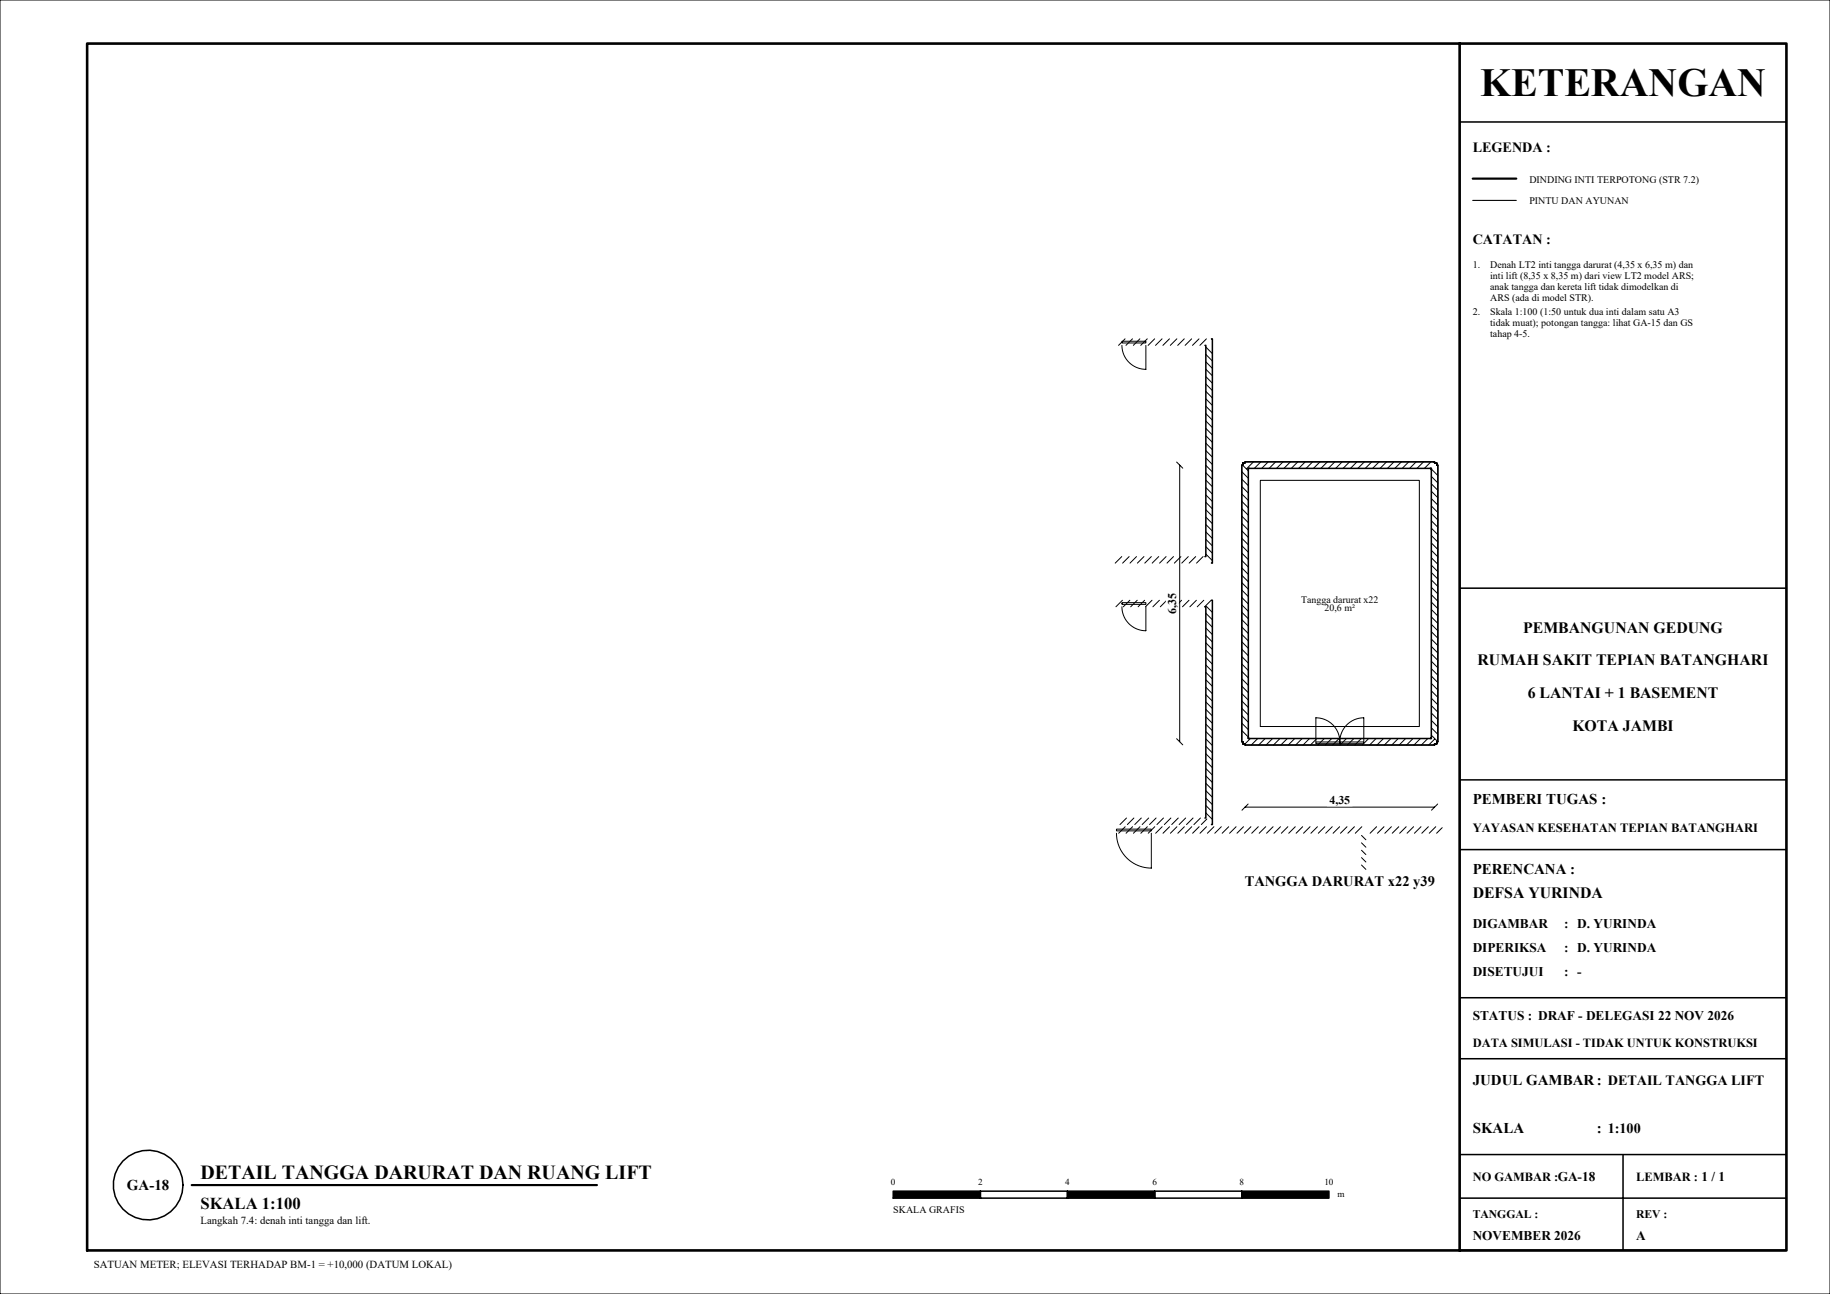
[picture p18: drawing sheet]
<svg xmlns="http://www.w3.org/2000/svg" width="420mm" height="297mm" viewBox="0 0 420 297" stroke-linecap="round" stroke-linejoin="round" font-family="sans-serif">
<defs><g id="words">
<text font-size="9.2" x="339.7" y="22">KETERANGAN</text>
<text font-size="4.6" x="46" y="270.5">DETAIL TANGGA DARURAT DAN RUANG LIFT</text>
<text font-size="3.8" x="46" y="277.5">SKALA 1:100</text>
<g font-size="3.6">
<text x="349.6" y="145.2">PEMBANGUNAN GEDUNG</text>
<text x="339.1" y="152.7">RUMAH SAKIT TEPIAN BATANGHARI</text>
<text x="350.6" y="160.2">6 LANTAI + 1 BASEMENT</text>
<text x="360.9" y="167.7">KOTA JAMBI</text>
<text x="338" y="206">DEFSA YURINDA</text>
</g>
<g font-size="3.4">
<text x="338" y="184.5">PEMBERI TUGAS :</text>
<text x="338" y="200.5">PERENCANA :</text>
<text x="338" y="249">JUDUL GAMBAR: DETAIL TANGGA LIFT</text>
<text x="338" y="260">SKALA</text>
<text x="366.5" y="260">: 1:100</text>
<text x="29.1" y="273.1">GA-18</text>
</g>
<text font-size="3.3" x="285.7" y="203.3">TANGGA DARURAT x22 y39</text>
<g font-size="3.2">
<text x="338" y="35">LEGENDA :</text>
<text x="338" y="56">CATATAN :</text>
</g>
<g font-size="3.1">
<text x="338" y="213">DIGAMBAR</text>
<text x="359" y="213">: D. YURINDA</text>
<text x="338" y="218.5">DIPERIKSA</text>
<text x="359" y="218.5">: D. YURINDA</text>
<text x="338" y="224">DISETUJUI</text>
<text x="359" y="224">: -</text>
<text x="338" y="234">STATUS : DRAF - DELEGASI 22 NOV 2026</text>
<text x="338" y="284.5">NOVEMBER 2026</text>
<text x="375.5" y="284.5">A</text>
</g>
<g font-size="2.9">
<text x="338" y="191">YAYASAN KESEHATAN TEPIAN BATANGHARI</text>
<text x="338" y="240.2">DATA SIMULASI - TIDAK UNTUK KONSTRUKSI</text>
<text x="338" y="271">NO GAMBAR :GA-18</text>
<text x="375.5" y="271">LEMBAR : 1 / 1</text>
</g>
<g font-size="2.7">
<text x="270" y="140.9" transform="rotate(-90 270 140.9)">6,35</text>
<text x="305.1" y="184.5">4,35</text>
<text x="338" y="279.5">TANGGAL :</text>
<text x="375.5" y="279.5">REV :</text>
</g>
<g font-size="2.5">
<text x="46" y="281">Langkah 7.4: denah inti tangga dan lift.</text>
<text x="21.5" y="291">SATUAN METER; ELEVASI TERHADAP BM-1 = +10,000 (DATUM LOKAL)</text>
</g>
<g font-size="2.3">
<text x="351" y="41.9">DINDING INTI TERPOTONG (STR 7.2)</text>
<text x="351" y="46.9">PINTU DAN AYUNAN</text>
<text x="338" y="61.5">1.</text>
<text x="342" y="61.5">Denah LT2 inti tangga darurat (4,35 x 6,35 m) dan</text>
<text x="342" y="64">inti lift (8,35 x 8,35 m) dari view LT2 model ARS;</text>
<text x="342" y="66.5">anak tangga dan kereta lift tidak dimodelkan di</text>
<text x="342" y="69">ARS (ada di model STR).</text>
<text x="338" y="72.4">2.</text>
<text x="342" y="72.4">Skala 1:100 (1:50 untuk dua inti dalam satu A3</text>
<text x="342" y="74.9">tidak muat); potongan tangga: lihat GA-15 dan GS</text>
<text x="342" y="77.4">tahap 4-5.</text>
<text x="298.6" y="138.3">Tangga darurat x22</text>
<text x="304" y="140.2">20,6 m²</text>
<text x="205" y="278.4">SKALA GRAFIS</text>
</g>
<g font-size="2.1">
<text x="204.5" y="271.9">0</text>
<text x="224.5" y="271.9">2</text>
<text x="244.5" y="271.9">4</text>
<text x="264.5" y="271.9">6</text>
<text x="284.5" y="271.9">8</text>
<text x="304" y="271.9">10</text>
<text x="307" y="274.8">m</text>
</g>
</g></defs>
<!-- layer: KERTAS-TEKS -->
<g fill="#000">
<path d="M205 275h20v-1.6zM205 273.4v1.6l20-1.6z"/>
<path d="M245 275h20v-1.6zM245 273.4v1.6l20-1.6z"/>
<path d="M285 275h20v-1.6zM285 273.4v1.6l20-1.6z"/>
</g>
<!-- layer: KOP -->
<path d="M0 0h420v297h-420z" fill="none" stroke="#000" stroke-width=".23"/>
<path d="M20 10h390v277h-390zM335 10v277" fill="none" stroke="#000" stroke-width=".6"/>
<path d="M335 28h75M335 135h75M335 179h75M335 195h75M335 229h75M335 243h75M335 265h75M335 275h75M372.5 265v22M335 287h75" fill="none" stroke="#000" stroke-width=".35"/>
<!-- layer: floor -->
<path d="M285.3 106.2h.5v-.2h43.4v.2h.6v.6h.2v63.4h-.2v.5h-.6v.3h-43.4v-.3h-.5v-.5h-.3v-63.4h.3zM289.3 110.3h36.4v56.5h-36.4z" fill="none" stroke="#000" stroke-width=".23"/>
<!-- layer: wall -->
<g fill="none" stroke="#000" stroke-width=".35">
<path d="M276.6 79.3h.1v48.4h-.1M278 77.8h.3v51.5h-.3M285.3 106.5v.3h-.3v63.4h.3v.3M285.4 106.2h-.1v.6h-.3M285.5 106.2h.3v-.2h43.4v.2h.3M285.8 106.1v.1h-.5v.3M286.5 107.7v-.2h42v.2M286.7 107.5h-.2v62h.2M328.3 107.5h.2v62h-.2M329.2 106.1v.1h.6v.3M329.5 106.2h.3v.6h.1M329.8 106.5v.3h.2v63.4h-.2v.3"/>
<path d="M276.6 139.3h.1v48.5h-.1M278 137.8h.3v51.5h-.3M285 170.2h.3v.5h.1M285.3 170.6v.1h.5v.2M285.5 170.7h.3v.3h43.4v-.3h.3M286.5 169.3v.2h42v-.2M329.8 170.6v.1h-.6v.2M329.9 170.2h-.1v.5h-.3"/>
</g>
<g fill="none" stroke="#000" stroke-width=".23">
<path d="M258.2 77.8l-1.5 1.5M259.9 77.8l-1.5 1.5M261.6 77.8l-1.5 1.5M263.3 77.8l-1.5 1.5M265 77.8l-1.5 1.5M266.7 77.8l-1.5 1.5M268.4 77.8l-1.5 1.5M270.1 77.8l-1.5 1.5M271.8 77.8l-1.5 1.5M273.5 77.8l-1.5 1.5M275.2 77.8l-1.5 1.5M276.7 79.7l1.6 1.5"/>
<path d="M276.9 77.8l-1.5 1.5M276.7 81.4l1.6 1.5M276.7 83.1l1.6 1.5M276.7 84.7l1.6 1.5M276.7 86.4l1.6 1.5M276.7 88.1l1.6 1.5M276.7 89.8l1.6 1.5M276.7 91.5l1.6 1.5M276.7 93.2l1.6 1.5M276.7 94.9l1.6 1.5M276.7 96.6l1.6 1.5M276.7 98.3l1.6 1.5"/>
<path d="M276.7 100l1.6 1.5M276.7 101.7l1.6 1.5M276.7 103.4l1.6 1.5M276.7 105.1l1.6 1.5M276.7 106.8l1.6 1.5M276.7 108.5l1.6 1.5M276.7 110.2l1.6 1.5M276.7 111.9l1.6 1.5M276.7 113.6l1.6 1.5M276.7 115.3l1.6 1.5M276.7 117l1.6 1.5M276.7 118.7l1.6 1.5"/>
<path d="M285 108.3l1.5 1.5M285 118.5l1.5 1.5M285 116.8l1.5 1.5M285 115.1l1.5 1.5M285 113.4l1.5 1.5M285 111.7l1.5 1.5M285 110l1.5 1.5M285.2 106.8l1.3 1.3M287.7 106l-1.5 1.5M289.4 106l-1.5 1.5M291.1 106l-1.5 1.5M292.8 106l-1.5 1.5"/>
<path d="M294.5 106l-1.5 1.5M296.2 106l-1.5 1.5M297.9 106l-1.5 1.5M299.6 106l-1.5 1.5M301.3 106l-1.5 1.5M303 106l-1.5 1.5M304.7 106l-1.5 1.5M306.4 106l-1.5 1.5M308.1 106l-1.5 1.5M309.7 106l-1.5 1.5M311.4 106l-1.5 1.5M313.1 106l-1.5 1.5"/>
<path d="M314.8 106l-1.5 1.5M316.5 106l-1.5 1.5M318.2 106l-1.5 1.5M319.9 106l-1.5 1.5M321.6 106l-1.5 1.5M323.3 106l-1.5 1.5M325 106l-1.5 1.5M326.7 106l-1.5 1.5M328.4 106l-1.5 1.5M328.5 107.6l1.5 1.5M328.5 109.3l1.5 1.5M328.5 111l1.5 1.5"/>
<path d="M328.5 112.7l1.5 1.5M328.5 114.4l1.5 1.5M328.5 116.1l1.5 1.5M328.5 117.8l1.5 1.5M328.5 119.5l1.5 1.5M257.5 127.7l-1.5 1.6M257.6 137.8l-1.5 1.5M259.1 127.7l-1.5 1.6M259.3 137.8l-1.5 1.5M260.8 127.7l-1.5 1.6M261 137.8l-1.5 1.5M262.5 127.7l-1.5 1.6"/>
<path d="M262.7 137.8l-1.5 1.5M264.2 127.7l-1.5 1.6M264.4 137.8l-1.5 1.5M265.9 127.7l-1.5 1.6M266.1 137.8l-1.5 1.5M267.6 127.7l-1.5 1.6M267.8 137.8l-1.5 1.5M269.3 127.7l-1.5 1.6M269.5 137.8l-1.5 1.5M271 127.7l-1.5 1.6M271.2 137.8l-1.5 1.5M272.7 127.7l-1.5 1.6"/>
<path d="M272.9 137.8l-1.5 1.5M274.4 127.7l-1.5 1.6M274.6 137.8l-1.5 1.5M276.1 127.7l-1.5 1.6M276.3 137.8l-1.5 1.5M276.7 120.4l1.6 1.5M276.7 122.1l1.6 1.5M276.7 123.8l1.6 1.5M276.7 125.5l1.6 1.5M276.7 127.2l1.6 1.5M276.9 139.2l1.4 1.4M278 137.8l-1.5 1.5"/>
<path d="M285 120.2l1.5 1.5M285 121.8l1.5 1.5M285 123.5l1.5 1.5M285 125.2l1.5 1.5M285 126.9l1.5 1.5M285 128.6l1.5 1.5M285 130.3l1.5 1.5M285 132l1.5 1.5M285 133.7l1.5 1.5M285 135.4l1.5 1.5M285 138.8l1.5 1.5M285 137.1l1.5 1.5"/>
<path d="M328.5 121.2l1.5 1.5M328.5 122.9l1.5 1.5M328.5 124.6l1.5 1.5M328.5 126.3l1.5 1.5M328.5 128l1.5 1.5M328.5 129.7l1.5 1.5M328.5 131.4l1.5 1.5M328.5 133.1l1.5 1.5M328.5 134.8l1.5 1.5M328.5 136.5l1.5 1.5M328.5 138.2l1.5 1.5M328.5 139.9l1.5 1.5"/>
<path d="M276.7 140.8l1.6 1.5M276.7 142.4l1.6 1.5M276.7 144.1l1.6 1.5M276.7 145.8l1.6 1.5M276.7 147.5l1.6 1.5M276.7 149.2l1.6 1.5M276.7 150.9l1.6 1.5M276.7 152.6l1.6 1.5M276.7 154.3l1.6 1.5M276.7 156l1.6 1.5M276.7 157.7l1.6 1.5M276.7 159.4l1.6 1.5"/>
<path d="M285 149l1.5 1.5M285 150.7l1.5 1.5M285 152.4l1.5 1.5M285 154.1l1.5 1.5M285 155.8l1.5 1.5M285 157.5l1.5 1.5M285 159.2l1.5 1.5M285 147.3l1.5 1.5M285 145.6l1.5 1.5M285 143.9l1.5 1.5M285 142.2l1.5 1.5M285 140.5l1.5 1.5"/>
<path d="M328.5 141.6l1.5 1.5M328.5 143.3l1.5 1.5M328.5 145l1.5 1.5M328.5 146.7l1.5 1.5M328.5 148.4l1.5 1.5M328.5 150.1l1.5 1.5M328.5 151.8l1.5 1.5M328.5 153.5l1.5 1.5M328.5 155.2l1.5 1.5M328.5 156.9l1.5 1.5M328.5 158.6l1.5 1.5M276.7 161.1l1.6 1.5"/>
<path d="M276.7 162.8l1.6 1.5M276.7 164.5l1.6 1.5M276.7 166.2l1.6 1.5M276.7 167.9l1.6 1.5M276.7 169.6l1.6 1.5M276.7 171.3l1.6 1.5M276.7 173l1.6 1.5M276.7 174.7l1.6 1.5M276.7 176.4l1.6 1.5M276.7 178.1l1.6 1.5M276.7 179.8l1.6 1.5M285 160.9l1.5 1.5"/>
<path d="M285 162.6l1.5 1.5M285 164.3l1.5 1.5M285 166l1.5 1.5M285 167.7l1.5 1.5M287 169.5l-1.2 1.2M288.7 169.5l-1.5 1.5M290.4 169.5l-1.5 1.5M292.1 169.5l-1.5 1.5M293.8 169.5l-1.5 1.5M295.5 169.5l-1.5 1.5M297.2 169.5l-1.5 1.5M298.9 169.5l-1.5 1.5"/>
<path d="M300.6 169.5l-1.5 1.5M302.3 169.5l-1.5 1.5M303.9 169.5l-1.5 1.5M305.6 169.5l-1.5 1.5M307.3 169.5l-1.5 1.5M309 169.5l-1.5 1.5M310.7 169.5l-1.5 1.5M312.4 169.5l-1.5 1.5M314.1 169.5l-1.5 1.5M315.8 169.5l-1.5 1.5M317.5 169.5l-1.5 1.5M319.2 169.5l-1.5 1.5"/>
<path d="M320.9 169.5l-1.5 1.5M322.6 169.5l-1.5 1.5M324.3 169.5l-1.5 1.5M326 169.5l-1.5 1.5M327.7 169.5l-1.5 1.5M328.5 160.3l1.5 1.5M328.5 162l1.5 1.5M328.5 163.7l1.5 1.5M328.5 165.3l1.5 1.5M328.5 167l1.5 1.5M328.5 168.7l1.5 1.5M329.2 169.7l-1.3 1.3"/>
<path d="M258.2 189.8l-1.5 1.4M258.5 187.8l-1.5 1.5M259.9 189.8l-1.5 1.4M260.2 187.8l-1.5 1.5M261.6 189.8l-1.5 1.4M261.9 187.8l-1.5 1.5M263.3 189.8l-1.5 1.4M263.6 187.8l-1.5 1.5M265 189.8l-1.5 1.4M265.3 187.8l-1.5 1.5M266.7 189.8l-1.5 1.4M267 187.8l-1.5 1.5"/>
<path d="M268.4 189.8l-1.5 1.4M268.7 187.8l-1.5 1.5M270.1 189.8l-1.5 1.4M270.4 187.8l-1.5 1.5M271.8 189.8l-1.5 1.4M272.1 187.8l-1.5 1.5M273.5 189.8l-1.5 1.4M273.8 187.8l-1.5 1.5M275.2 189.8l-1.5 1.4M275.5 187.8l-1.5 1.5M276.7 181.5l1.6 1.5M276.7 183.2l1.6 1.5"/>
<path d="M276.7 184.9l1.6 1.5M276.7 186.6l1.6 1.5M276.9 189.8l-1.5 1.4M277 188l-1.3 1.3M278.6 189.8l-1.5 1.4M280.3 189.8l-1.5 1.4M282 189.8l-1.5 1.4M283.7 189.8l-1.5 1.4M285.4 189.8l-1.5 1.4M287.1 189.8l-1.5 1.4M288.8 189.8l-1.5 1.4M290.5 189.8l-1.5 1.4"/>
<path d="M292.2 189.8l-1.5 1.4M293.9 189.8l-1.5 1.4M295.6 189.8l-1.5 1.4M297.3 189.8l-1.5 1.4M299 189.8l-1.5 1.4M300.7 189.8l-1.5 1.4M302.4 189.8l-1.5 1.4M304.1 189.8l-1.5 1.4M305.8 189.8l-1.5 1.4M307.5 189.8l-1.5 1.4M309.2 189.8l-1.5 1.4M310.9 189.8l-1.5 1.4"/>
<path d="M312.5 191.8l1 1M312.5 193.5l1 1M312.5 195.1l1 1M312.5 196.8l1 1M312.5 198.5l1 1M312.5 189.8l-1.5 1.4M315.9 189.8l-1.5 1.4M317.6 189.8l-1.5 1.4M319.3 189.8l-1.5 1.4M321 189.8l-1.5 1.4M322.7 189.8l-1.5 1.4M324.4 189.8l-1.5 1.4"/>
<path d="M326.1 189.8l-1.5 1.4M327.8 189.8l-1.5 1.4M329.5 189.8l-1.5 1.4M331 190l-1.3 1.2"/>
</g>
<!-- layer: door -->
<path d="M257.5 79.3a5.5 5.5 0 0 0 5.5 5.5v-5.5M257.5 78.3h5.5v.4h-5.5zM257.5 139.3a5.5 5.5 0 0 0 5.5 5.5v-5.5M257.5 138.3h5.5v.4h-5.5zM302 170.3h5.5v.4h-5.5zM302 170.2v-5.5a5.5 5.5 0 0 1 5.5 5.5 5.5 5.5 0 0 1 5.5-5.5v5.5M307.5 170.3h5.5v.4h-5.5zM256.2 190.3h8v.4h-8zM256.2 191.2a8 8 0 0 0 8 8.1v-8.1" fill="none" stroke="#000" stroke-width=".23"/>
<!-- layer: C-UKURAN -->
<path d="M285.8 185.2h43.4M286.5 184.5l-1.5 1.5M330 184.5l-1.5 1.5" fill="none" stroke="#000" stroke-width=".23"/>
<path d="M304.5 185.1h6v-3zM304.5 182.1v3l6-3z" fill="#fff"/>
<path d="M270 106l1.5 1.5M270.7 106.8v63.4M270 169.5l1.5 1.5" fill="none" stroke="#000" stroke-width=".23"/>
<path d="M267.6 135.5l3 6v-6zM267.6 135.5v6h3z" fill="#fff"/>
<!-- layer: KERTAS-TEKS -->
<g fill="none" stroke="#000" stroke-width=".35">
<path d="M205 273.4h20v1.6h-20zM225 273.4h20v1.6h-20zM245 273.4h20v1.6h-20zM265 273.4h20v1.6h-20zM285 273.4h20v1.6h-20z"/>
<circle cx="34" cy="272" r="8"/>
</g>
<path d="M338 41h10M44 272h93" fill="none" stroke="#000" stroke-width=".5"/>
<path d="M338 46h10" fill="none" stroke="#000" stroke-width=".25"/>
<use href="#words"/>
</svg>
